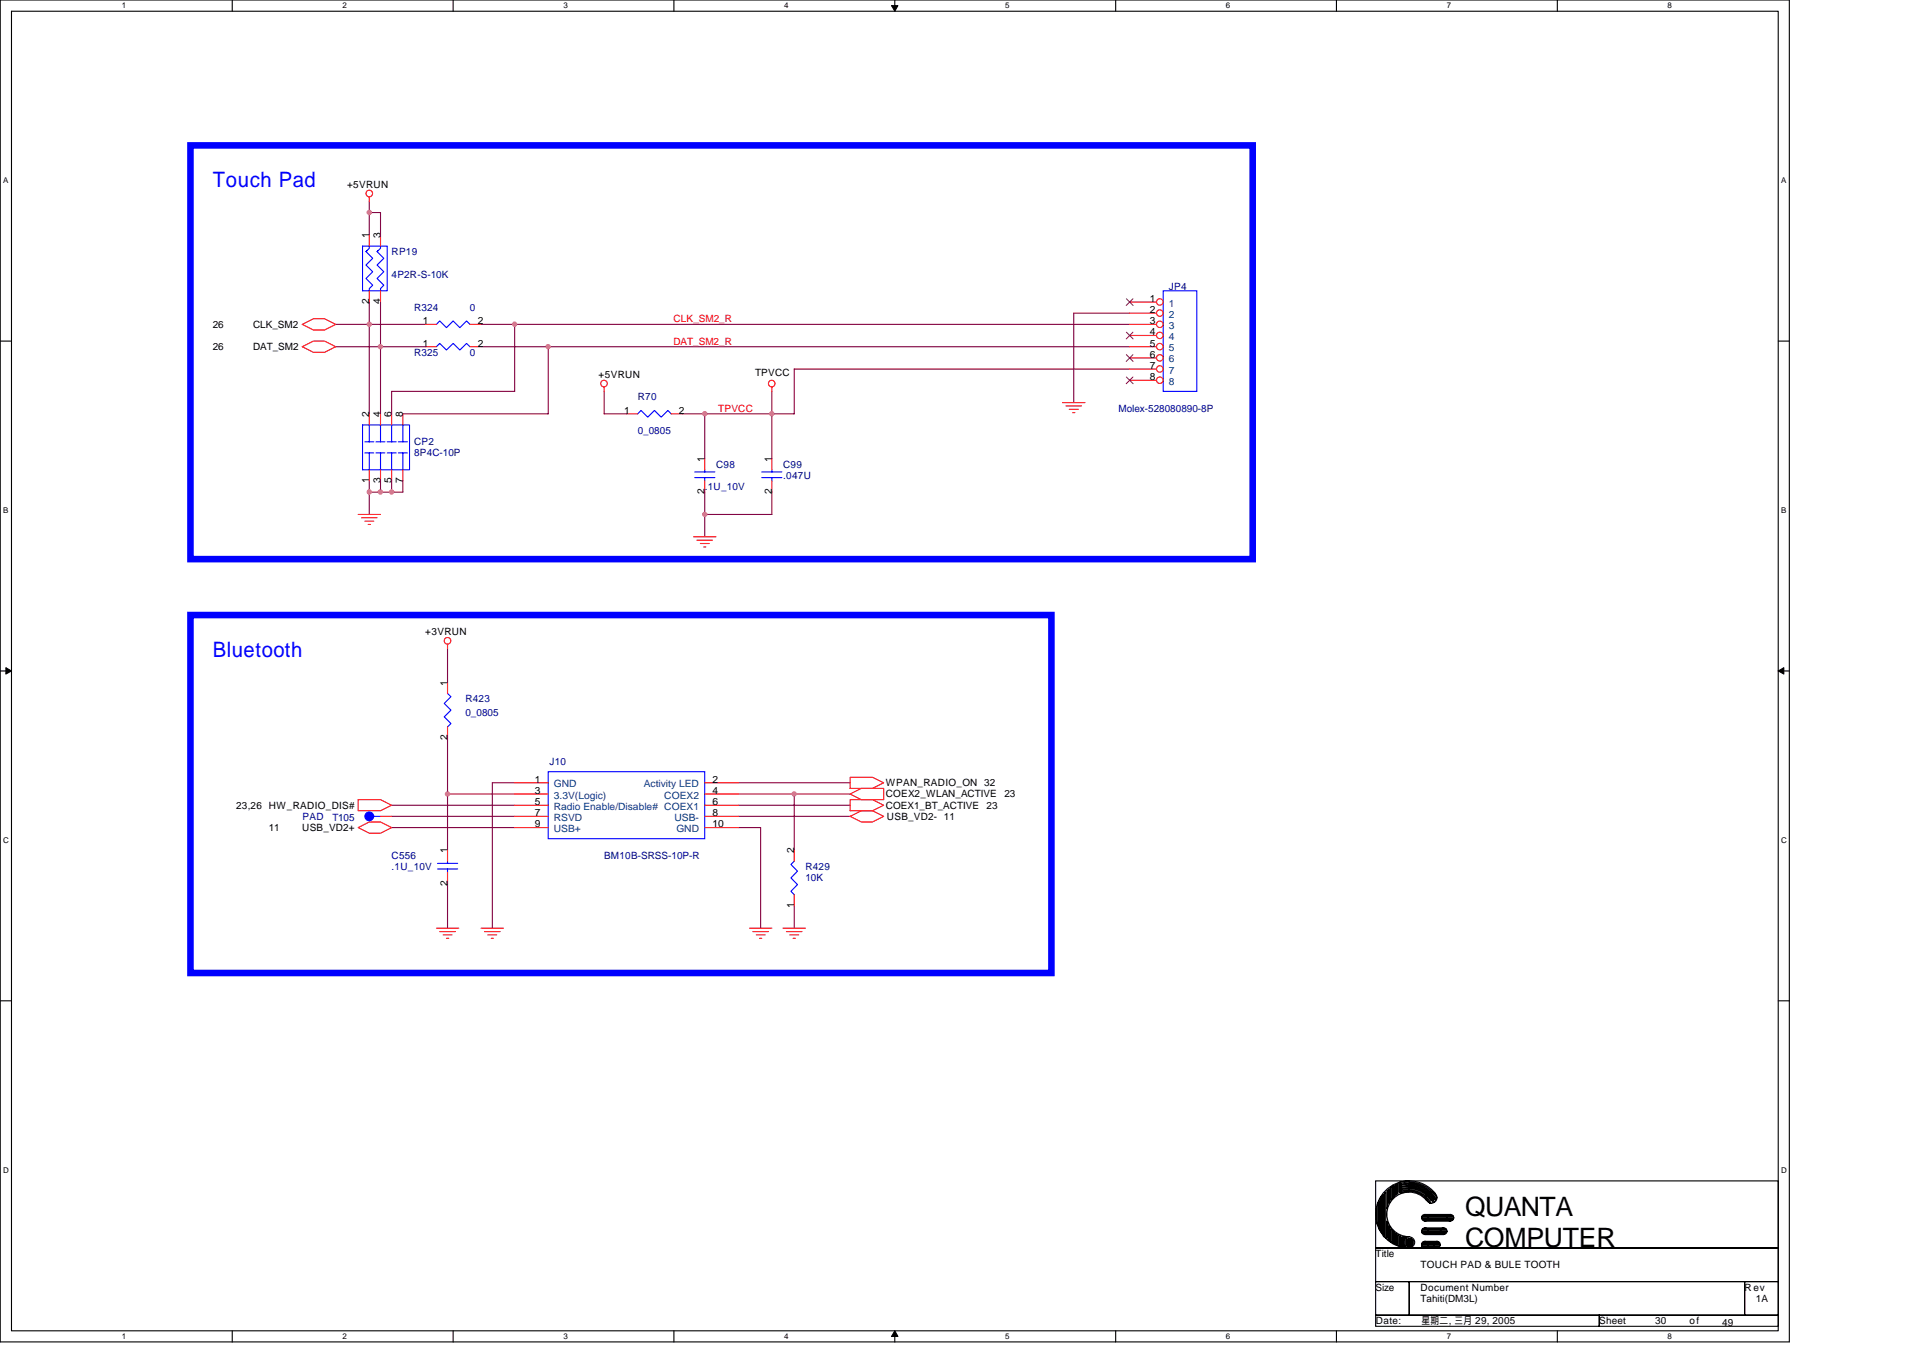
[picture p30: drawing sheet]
<svg xmlns="http://www.w3.org/2000/svg" width="297mm" height="210mm" viewBox="0 0 297 210" stroke-linecap="round" stroke-linejoin="round" font-family="sans-serif">
<defs><g id="words">
<g font-size="4.1">
<text x="226.3" y="187.8">QUANTA</text>
<text x="226.3" y="192.6">COMPUTER</text>
</g>
<g font-size="3.3" fill="#00f">
<text x="32.9" y="28.9">Touch Pad</text>
<text x="32.9" y="101.4">Bluetooth</text>
</g>
<g font-size="1.5">
<text x="53.6" y="29">+5VRUN</text>
<text x="57" y="36.8" transform="rotate(-90 57 36.8)">1</text>
<text x="58.8" y="36.8" transform="rotate(-90 58.8 36.8)">3</text>
<text x="57" y="47" transform="rotate(-90 57 47)">2</text>
<text x="58.8" y="47" transform="rotate(-90 58.8 47)">4</text>
<text x="177.6" y="46.6">1</text>
<text x="32.9" y="50.6">26</text>
<text x="39.1" y="50.6">CLK_SM2</text>
<text x="65.3" y="50.1">1</text>
<text x="65.3" y="53.5">1</text>
<text x="73.8" y="50.1">2</text>
<text x="73.8" y="53.5">2</text>
<text x="177.6" y="48.3">2</text>
<text x="177.6" y="50.1">3</text>
<text x="177.6" y="51.8">4</text>
<text x="177.6" y="53.5">5</text>
<text x="32.9" y="54.1">26</text>
<text x="39.1" y="54.1">DAT_SM2</text>
<text x="92.5" y="58.4">+5VRUN</text>
<text x="116.6" y="58.1">TPVCC</text>
<text x="177.6" y="55.3">6</text>
<text x="177.6" y="57">7</text>
<text x="177.6" y="58.7">8</text>
<text x="57" y="64.4" transform="rotate(-90 57 64.4)">2</text>
<text x="58.8" y="64.4" transform="rotate(-90 58.8 64.4)">4</text>
<text x="60.5" y="64.4" transform="rotate(-90 60.5 64.4)">6</text>
<text x="62.2" y="64.4" transform="rotate(-90 62.2 64.4)">8</text>
<text x="96.4" y="63.9">1</text>
<text x="104.9" y="63.9">2</text>
<text x="108.8" y="71.4" transform="rotate(-90 108.8 71.4)">1</text>
<text x="119.2" y="71.4" transform="rotate(-90 119.2 71.4)">1</text>
<text x="57" y="74.7" transform="rotate(-90 57 74.7)">1</text>
<text x="58.8" y="74.7" transform="rotate(-90 58.8 74.7)">3</text>
<text x="60.5" y="74.7" transform="rotate(-90 60.5 74.7)">5</text>
<text x="62.2" y="74.7" transform="rotate(-90 62.2 74.7)">7</text>
<text x="108.8" y="76.4" transform="rotate(-90 108.8 76.4)">2</text>
<text x="119.2" y="76.4" transform="rotate(-90 119.2 76.4)">2</text>
<text x="65.7" y="98.1">+3VRUN</text>
<text x="69.1" y="105.9" transform="rotate(-90 69.1 105.9)">1</text>
<text x="69.1" y="114.4" transform="rotate(-90 69.1 114.4)">2</text>
<text x="36.5" y="124.9">23,26 HW_RADIO_DIS#</text>
<text x="82.6" y="120.9">1</text>
<text x="82.6" y="124.4">5</text>
<text x="82.6" y="122.6">3</text>
<text x="110.1" y="122.6">4</text>
<text x="110.1" y="124.4">6</text>
<text x="110.1" y="120.9">2</text>
<text x="136.8" y="121.5">WPAN_RADIO_ON 32</text>
<text x="136.8" y="123.2">COEX2_WLAN_ACTIVE</text>
<text x="136.8" y="124.9">COEX1_BT_ACTIVE</text>
<text x="152.4" y="124.9">23</text>
<text x="155.1" y="123.2">23</text>
<text x="41.5" y="128.4">11</text>
<text x="46.7" y="128.4">USB_VD2+</text>
<text x="69.1" y="131.8" transform="rotate(-90 69.1 131.8)">1</text>
<text x="82.6" y="127.8">9</text>
<text x="82.6" y="126.1">7</text>
<text x="110.1" y="127.8">10</text>
<text x="110.1" y="126.1">8</text>
<text x="122.7" y="131.8" transform="rotate(-90 122.7 131.8)">2</text>
<text x="137" y="126.6">USB_VD2- 11</text>
<text x="69.1" y="136.8" transform="rotate(-90 69.1 136.8)">2</text>
<text x="122.7" y="140.3" transform="rotate(-90 122.7 140.3)">1</text>
<text x="212.5" y="194.2">Title</text>
<text x="219.4" y="195.9">TOUCH PAD &amp; BULE TOOTH</text>
<text x="212.5" y="199.3">Size</text>
<text x="219.4" y="199.3">Document Number</text>
<text x="219.4" y="201.1">Tahiti(DM3L)</text>
<text x="269.5" y="199.3">Rev</text>
<text x="271.2" y="201.1">1A</text>
<text x="212.5" y="204.5">Date:</text>
<text x="219.6" y="204.5">星期二, 三月 29, 2005</text>
<text x="247" y="204.5">Sheet</text>
<text x="255.7" y="204.5">30</text>
<text x="261" y="204.5">of</text>
<text x="266" y="204.9">49</text>
</g>
<g font-size="1.5" fill="#000080">
<text x="60.5" y="39.4">RP19</text>
<text x="60.5" y="42.9">4P2R-S-10K</text>
<text x="180.5" y="44.8">JP4</text>
<text x="64" y="48">R324</text>
<text x="72.6" y="48">0</text>
<text x="64" y="54.9">R325</text>
<text x="72.6" y="54.9">0</text>
<text x="98.5" y="61.8">R70</text>
<text x="172.8" y="63.6">Molex-528080890-8P</text>
<text x="64" y="68.8">CP2</text>
<text x="64" y="70.5">8P4C-10P</text>
<text x="98.5" y="67">0_0805</text>
<text x="108.9" y="75.7">.1U_10V</text>
<text x="110.6" y="72.2">C98</text>
<text x="121" y="72.2">C99</text>
<text x="121" y="74">.047U</text>
<text x="71.9" y="108.5">R423</text>
<text x="71.9" y="110.6">0_0805</text>
<text x="84.9" y="118.2">J10</text>
<text x="46.7" y="126.6">PAD</text>
<text x="51.3" y="126.8">T105</text>
<text x="60.5" y="132.7">C556</text>
<text x="60.5" y="134.4">.1U_10V</text>
<text x="93.3" y="132.7">BM10B-SRSS-10P-R</text>
<text x="124.4" y="134.4">R429</text>
<text x="124.4" y="136.1">10K</text>
</g>
<g font-size="1.5" fill="#004080">
<text x="180.5" y="47.3">1</text>
<text x="180.5" y="49.1">2</text>
<text x="180.5" y="50.8">3</text>
<text x="180.5" y="52.5">4</text>
<text x="180.5" y="54.3">5</text>
<text x="180.5" y="56">6</text>
<text x="180.5" y="57.7">7</text>
<text x="180.5" y="59.4">8</text>
<text x="85.6" y="121.6">GND</text>
<text x="85.6" y="125.1">Radio Enable/Disable# COEX1</text>
<text x="85.6" y="123.3">3.3V(Logic)</text>
<text x="99.4" y="121.6">Activity LED</text>
<text x="102.6" y="123.3">COEX2</text>
<text x="85.6" y="128.5">USB+</text>
<text x="85.6" y="126.8">RSVD</text>
<text x="104.2" y="126.8">USB-</text>
<text x="104.5" y="128.5">GND</text>
</g>
<g font-size="1.5" fill="#f00">
<text x="104" y="53.2">DAT_SM2_R</text>
<text x="104" y="49.8">CLK_SM2_R</text>
<text x="111" y="63.6">TPVCC</text>
</g>
<g font-size="1.2">
<text x="18.8" y="1.3">1</text>
<text x="52.9" y="1.3">2</text>
<text x="87" y="1.3">3</text>
<text x="121.1" y="1.3">4</text>
<text x="155.3" y="1.3">5</text>
<text x="189.4" y="1.3">6</text>
<text x="223.5" y="1.3">7</text>
<text x="257.6" y="1.3">8</text>
<text x=".5" y="28.3">A</text>
<text x="275.1" y="28.3">A</text>
<text x=".5" y="79.2">B</text>
<text x="275.1" y="79.2">B</text>
<text x=".5" y="130.2">C</text>
<text x="275.1" y="130.2">C</text>
<text x=".5" y="181.1">D</text>
<text x="275.1" y="181.1">D</text>
<text x="18.8" y="206.8">1</text>
<text x="52.9" y="206.8">2</text>
<text x="87" y="206.8">3</text>
<text x="121.1" y="206.8">4</text>
<text x="155.3" y="206.8">5</text>
<text x="189.4" y="206.8">6</text>
<text x="223.5" y="206.8">7</text>
<text x="257.6" y="206.8">8</text>
</g>
</g></defs>
<path d="M0 0h276.4v207.3h-276.4zM1.8 1.7h272.9v203.8h-272.9z" fill="none" stroke="#000" stroke-width=".17"/>
<g fill="#fff">
<path d="M18.8 .2h.7v1.4h-.7z"/>
<path d="M18.8 205.7h.7v1.4h-.7z"/>
</g>
<path d="M35.9 0v1.7M35.9 205.5v1.8" fill="none" stroke="#000" stroke-width=".17"/>
<g fill="#fff">
<path d="M52.9 .2h.7v1.4h-.7z"/>
<path d="M52.9 205.7h.7v1.4h-.7z"/>
</g>
<path d="M70 0v1.7M70 205.5v1.8" fill="none" stroke="#000" stroke-width=".17"/>
<g fill="#fff">
<path d="M87 .2h.7v1.4h-.7z"/>
<path d="M87 205.7h.7v1.4h-.7z"/>
</g>
<path d="M104.1 0v1.7M104.1 205.5v1.8" fill="none" stroke="#000" stroke-width=".17"/>
<g fill="#fff">
<path d="M121.1 .2h.7v1.4h-.7z"/>
<path d="M121.1 205.7h.7v1.4h-.7z"/>
</g>
<path d="M138.2 0v1.7M138.2 205.5v1.8" fill="none" stroke="#000" stroke-width=".17"/>
<path d="M137.7 .9h1l-.5 .8zM138.2 205.5l.5 .9h-1z" fill="#000" stroke="#000" stroke-width=".15"/>
<g fill="#fff">
<path d="M155.3 .2h.6v1.4h-.6z"/>
<path d="M155.3 205.7h.6v1.4h-.6z"/>
</g>
<path d="M172.3 0v1.7M172.3 205.5v1.8" fill="none" stroke="#000" stroke-width=".17"/>
<g fill="#fff">
<path d="M189.4 .2h.6v1.4h-.6z"/>
<path d="M189.4 205.7h.6v1.4h-.6z"/>
</g>
<path d="M206.4 0v1.7M206.4 205.5v1.8" fill="none" stroke="#000" stroke-width=".17"/>
<g fill="#fff">
<path d="M223.5 .2h.6v1.4h-.6z"/>
<path d="M223.5 205.7h.6v1.4h-.6z"/>
</g>
<path d="M240.6 0v1.7M240.6 205.5v1.8" fill="none" stroke="#000" stroke-width=".17"/>
<g fill="#fff">
<path d="M257.6 .2h.7v1.4h-.7z"/>
<path d="M257.6 205.7h.7v1.4h-.7z"/>
<path d="M.5 27.2h.8v1.4h-.8z"/>
<path d="M275.1 27.2h.8v1.4h-.8z"/>
<path d="M.5 78.1h.8v1.4h-.8z"/>
<path d="M275.1 78.1h.8v1.4h-.8z"/>
</g>
<path d="M0 52.7h1.8M274.7 52.7h1.7" fill="none" stroke="#000" stroke-width=".17"/>
<g fill="#fff">
<path d="M.5 129.1h.8v1.4h-.8z"/>
<path d="M275.1 129.1h.9v1.4h-.9z"/>
</g>
<path d="M0 103.6h1.8M274.7 103.6h1.7" fill="none" stroke="#000" stroke-width=".17"/>
<path d="M.9 103.1l.9 .5-.9 .5zM274.7 103.6l.8-.5v1z" fill="#000" stroke="#000" stroke-width=".15"/>
<g fill="#fff">
<path d="M.5 180h.8v1.4h-.8z"/>
<path d="M275.1 180h.9v1.4h-.9z"/>
</g>
<g fill="none" stroke="#000" stroke-width=".17">
<path d="M0 154.6h1.8M274.7 154.6h1.7M212.5 182.4h62.2v10.4h-62.2zM212.5 192.8h62.2v5.2h-62.2zM212.5 198h5.2v5.1h-5.2zM212.7 186.4v2.4l.1 .5v-3.4l.2-.4v4.3l.2 .2v-4.8l.2-.4v5.6l.1 .1v-5.9l.2-.1v6.5M213.9 191v-6.7l.2-.2v7.1h.1v-2.6l.2 .4v2.4l.2 .2v-2.3l.1 .4v2l.2 .2v-2.1l.2 .2v2.1h.2v-1.9l.1 .2v1.8h.2v-1.7l.2 .2v1.5l.1 .2v-1.7l.2 .2v1.5h.2v-1.4M214.2 183.8v2.9l.2-.5v-2.4l.2-.2v2.3l.1-.2v-2.3l.2-.1v2l.2-.1v-2.1h.2v1.9l.1-.2v-1.7l.2-.2v1.7l.2-.1v-1.6l.1-.1v1.7M216.3 183.8a4 4 0 0 1 4.8 1.7M216.3 183.6a4.2 4.2 0 0 1 5.1 2.1M216.3 183.5a4.3 4.3 0 0 1 5.2 2.2M216.3 183.3a4.5 4.5 0 0 1 5.2 2.1"/>
<path d="M216.3 183.1a4.7 4.7 0 0 1 5.4 2.3M216.3 182.8a4.9 4.9 0 0 1 5.7 2.2M216.3 190.9v.1h.2v1.4h.1v-1.4h.2v1.6h-.3l.5-1.6M216.3 182.6v1.7l-.2-.2v-1.3zM216.3 184.2a3.6 3.6 0 0 1 4.5 1.7M216.3 184a3.8 3.8 0 0 1 4.7 1.9M216.4 182.9a4.8 4.8 0 0 1 5.4 2.3M216.5 182.8v1.3M217 191h.1M217 191v1.6l.2-.2v-1.4l.1 .4v1.2h.2v-1.4h.2v1.4h.1v-1.4h.2v1.4l.2-.2v-1l.2 .2v.6M217.7 182.4l-1.6 .2M217.7 184.1l-1.3 .2"/>
<path d="M217.7 198h51.8v5.1h-51.8zM219.7 187.7h4.7v.2h-4.8v.2h5l-.2 .2h-4.7l.2 .1h4.5M219.7 189.8h3.7v.2h-3.7l-.1 .2h3.9l-.1 .2h-3.8l.3 .1h3.3M219.7 191.9h2.6v.2h-2.7v.1h2.9l-.2 .2h-2.7l.3 .2h2.4M220.1 191.7h1.9M220.1 192.8h1.9M220.1 190.7h2.9M220.1 189.7h2.9M220.1 188.6h4M220.1 187.6h4M220.3 185.4a3.4 3.4 0 0 0-5.8 .7 3.4 3.4 0 0 0 3.2 4.9M221.7 184.3a5.2 5.2 0 0 0-8.7 1 5.2 5.2 0 0 0 4.7 7.4"/>
<path d="M269.5 198h5.2v5.1h-5.2zM212.5 203.1h34.5v1.8h-34.5zM247 203.1h27.7v1.8h-27.7z"/>
<circle cx="217.7" cy="191.9" r=".86"/>
<circle cx="220.1" cy="190.2" r=".51"/>
<circle cx="220.1" cy="192.2" r=".51"/>
<circle cx="220.1" cy="188.1" r=".51"/>
<circle cx="221.1" cy="185" r=".86"/>
<circle cx="222" cy="192.2" r=".51"/>
<circle cx="223" cy="190.2" r=".51"/>
<circle cx="224" cy="188.1" r=".51"/>
</g>
<g fill="none" stroke="#800040" stroke-width=".17">
<path d="M57 31.1v5.2M57 32.8h1.8v3.5M51.9 53.6h13.8M51.9 50.1h13.8M57 46.7v17.2M58.8 46.7v17.2M74.3 53.6h100.2M74.3 50.1h100.2M79.5 50.1v10.4h-19v3.4M84.7 53.6v10.3h-22.5M174.5 57h-51.8v6.9h-3.5v-3.4M174.5 48.4h-8.6v13.8"/>
<path d="M57 74.3v5.2M58.8 74.3v1.7M60.5 74.3v1.7M62.2 74.3v1.7h-5.2M93.3 60.5v3.4h3.5M105.4 63.9h13.8v6.9M108.9 63.9v6.9M108.9 76v6.9M119.2 76v3.5h-10.3M69.1 100.2v5.2M69.1 114v17.3M60.5 124.4h19"/>
<path d="M60.5 126.1h19M60.5 127.8h19M69.1 122.6h10.4M69.1 136.5v6.9M79.5 120.9h-3.5v22.5M114 122.6h17.3M114 124.4h17.3M114 126.1h17.3M114 127.8h3.5v15.6M114 120.9h17.3M122.7 122.6v8.7M122.7 139.9v3.5"/>
</g>
<g fill="none" stroke="#f00" stroke-width=".17">
<path d="M57 30.4v.7M57 36.3v1.7M58.8 36.3v1.7M46.7 53.6l1.7-.9h1.7l1.8 .9-1.8 .8h-1.7zM46.7 50.1l1.7-.9h1.7l1.8 .9-1.8 .9h-1.7zM57 44.9v1.8M58.8 44.9v1.8M65.7 50.1h1.7M72.6 50.1h1.7M93.3 59.8v.7M119.2 59.8v.7M55.3 79.5h3.5"/>
<path d="M55.8 80h2.4M57 63.9v1.7M57 72.6v1.7M58.8 63.9v1.7M58.8 72.6v1.7M60.5 63.9v1.7M60.5 72.6v1.7M62.2 63.9v1.7M62.2 72.6v1.7M96.8 63.9h1.7M103.7 63.9h1.7M119.2 70.8v1.8"/>
<path d="M119.2 74.3v1.7M164.1 62.2h3.5M164.7 62.7h2.4M165.2 63.2h1.4M165.7 63.7h.3M56.4 80.5h1.3M56.9 81h.3M69.1 99.5v.7M107.1 82.9h3.5M107.7 83.4h2.4M108.2 83.9h1.4M108.7 84.5h.3"/>
<path d="M55.3 123.5h3.5l1.7 .9-1.7 .8h-3.5zM55.3 127.8l1.7-.8h1.8l1.7 .8-1.7 .9h-1.8zM122.7 131.3v1.7M122.7 138.2v1.7M131.3 120.1h3.5l1.7 .8-1.7 .9h-3.5zM131.3 122.6l1.8-.8h3.4v1.7h-3.4zM131.3 126.1l1.8-.9h1.7l1.7 .9-1.7 .9h-1.7zM131.3 123.5h3.5l1.7 .9-1.7 .8h-3.5zM67.4 143.4h3.5M67.9 143.9h2.5M68.4 144.4h1.4M69 144.9h.3"/>
<path d="M74.3 143.4h3.5M74.8 143.9h2.5M75.4 144.4h1.3M75.9 144.9h.3M115.8 143.4h3.4M116.3 143.9h2.4M116.8 144.4h1.4M117.3 144.9h.4M120.9 143.4h3.5M121.5 143.9h2.4M122 144.4h1.4M122.5 144.9h.3"/>
<circle cx="57" cy="29.9" r=".51"/>
<circle cx="93.3" cy="59.2" r=".51"/>
<circle cx="119.2" cy="59.2" r=".51"/>
<circle cx="69.1" cy="99" r=".51"/>
</g>
<path d="M29.4 22.5h164.1v63.9h-164.1zM29.4 95h133v55.3h-133z" fill="none" stroke="#00f" stroke-width="1"/>
<g fill="none" stroke="#00f" stroke-width=".17">
<path d="M56 38h3.8v6.9h-3.8zM56.7 38.7l-.2 .2M57 38v.4l-.5 .5 1.1 1-1.1 1 1.1 1.1-1.1 1 1.1 1-.6 .6v.3M58.4 38.7l-.2 .2M58.8 38v.4l-.6 .5 1.1 1-1.1 1 1.1 1.1-1.1 1 1.1 1-.5 .6v.3M67.4 50.1l.5-.5 1.1 1 1-1 1 1 1.1-1 .5 .5M179.7 44.9h5.2v15.6h-5.2zM56 65.6h7.3v7h-7.3zM56.4 68.2h1.3M56.4 70h1.3M57 65.6v2.6M57 70v2.6"/>
<path d="M58.1 68.2h1.4M58.1 70h1.4M58.8 65.6v2.6M58.8 70v2.6M59.8 68.2h1.4M59.8 70h1.4M60.5 65.6v2.6M60.5 70v2.6M61.5 68.2h1.4M61.5 70h1.4M62.2 65.6v2.6M62.2 70v2.6"/>
<path d="M98.5 63.9l.5-.5 1.1 1 1-1 1 1 1.1-1 .5 .5M117.7 73.8h3.1M117.7 72.9h3.1M119.2 72.6v.3M119.2 73.8v.5M122.7 133l-.5 .5 1 1.1-1 1 1 1-1 1.1 .5 .5"/>
</g>
<circle cx="179.2" cy="46.6" r=".51" fill="#fff" stroke="#f00" stroke-width=".17"/>
<path d="M174.5 46.7h4.1" fill="none" stroke="#f00" stroke-width=".17"/>
<path d="M174 46.1l1 1.1M175 46.1l-1 1.1" fill="none" stroke="#804000" stroke-width=".15"/>
<circle cx="179.2" cy="48.4" r=".51" fill="#fff" stroke="#f00" stroke-width=".17"/>
<path d="M174.5 48.4h4.1" fill="none" stroke="#f00" stroke-width=".17"/>
<circle cx="179.2" cy="50.1" r=".51" fill="#fff" stroke="#f00" stroke-width=".17"/>
<path d="M174.5 50.1h4.1" fill="none" stroke="#f00" stroke-width=".17"/>
<circle cx="179.2" cy="51.8" r=".51" fill="#fff" stroke="#f00" stroke-width=".17"/>
<path d="M174.5 51.8h4.1" fill="none" stroke="#f00" stroke-width=".17"/>
<path d="M174 51.3l1 1M175 51.3l-1 1" fill="none" stroke="#804000" stroke-width=".15"/>
<circle cx="179.2" cy="53.5" r=".51" fill="#fff" stroke="#f00" stroke-width=".17"/>
<path d="M174.5 53.6h4.1" fill="none" stroke="#f00" stroke-width=".17"/>
<circle cx="179.2" cy="55.3" r=".51" fill="#fff" stroke="#f00" stroke-width=".17"/>
<path d="M174.5 55.3h4.1" fill="none" stroke="#f00" stroke-width=".17"/>
<path d="M174 54.8l1 1M175 54.8l-1 1" fill="none" stroke="#804000" stroke-width=".15"/>
<circle cx="179.2" cy="57" r=".51" fill="#fff" stroke="#f00" stroke-width=".17"/>
<path d="M174.5 57h4.1" fill="none" stroke="#f00" stroke-width=".17"/>
<circle cx="179.2" cy="58.7" r=".51" fill="#fff" stroke="#f00" stroke-width=".17"/>
<g fill="none" stroke="#f00" stroke-width=".17">
<path d="M65.7 53.6h1.7M72.6 53.6h1.7M174.5 58.7h4.1M108.9 70.8v1.8M108.9 74.3v1.7M69.1 105.4v1.7M69.1 112.3v1.7M58.8 126.1h1.7M69.1 131.3v1.7M69.1 134.7v1.8M79.5 126.1h5.2M79.5 120.9h5.2"/>
<path d="M79.5 122.6h5.2M79.5 124.4h5.2M79.5 127.8h5.2M108.9 126.1h5.1M108.9 120.9h5.1M108.9 122.6h5.1M108.9 124.4h5.1M108.9 127.8h5.1"/>
</g>
<path d="M174 58.2l1 1.1M175 58.2l-1 1.1" fill="none" stroke="#804000" stroke-width=".15"/>
<path d="M67.4 53.6l.5-.6 1.1 1.1 1-1.1 1 1.1 1.1-1.1 .5 .6M107.3 73.8h3.1M107.3 72.9h3.1M108.9 72.6v.3M108.9 73.8v.5M69.1 107.1l.6 .5-1.1 1 1.1 1.1-1.1 1 1.1 1.1-.6 .5M84.7 119.2h24.2v10.3h-24.2zM57.7 126.1h1.1M67.6 134.2h3.1M67.6 133.3h3.1M69.1 133v.3M69.1 134.2v.5" fill="none" stroke="#00f" stroke-width=".17"/>
<circle cx="57" cy="126.1" r=".68" fill="#00f" stroke="#00f" stroke-width=".17"/>
<g fill="#f0f" stroke="#f0f" stroke-width=".17">
<circle cx="122.7" cy="122.6" r=".33"/>
<circle cx="69.1" cy="122.6" r=".33"/>
<circle cx="57" cy="32.8" r=".34"/>
<circle cx="57" cy="76" r=".34"/>
<circle cx="58.8" cy="76" r=".34"/>
<circle cx="108.9" cy="63.9" r=".34"/>
<circle cx="84.7" cy="53.5" r=".33"/>
<circle cx="58.8" cy="53.5" r=".33"/>
<circle cx="79.5" cy="50.1" r=".34"/>
<circle cx="57" cy="50.1" r=".34"/>
<circle cx="108.9" cy="79.4" r=".33"/>
<circle cx="119.2" cy="63.9" r=".34"/>
<circle cx="60.5" cy="76" r=".34"/>
</g>
<use href="#words"/>
</svg>
